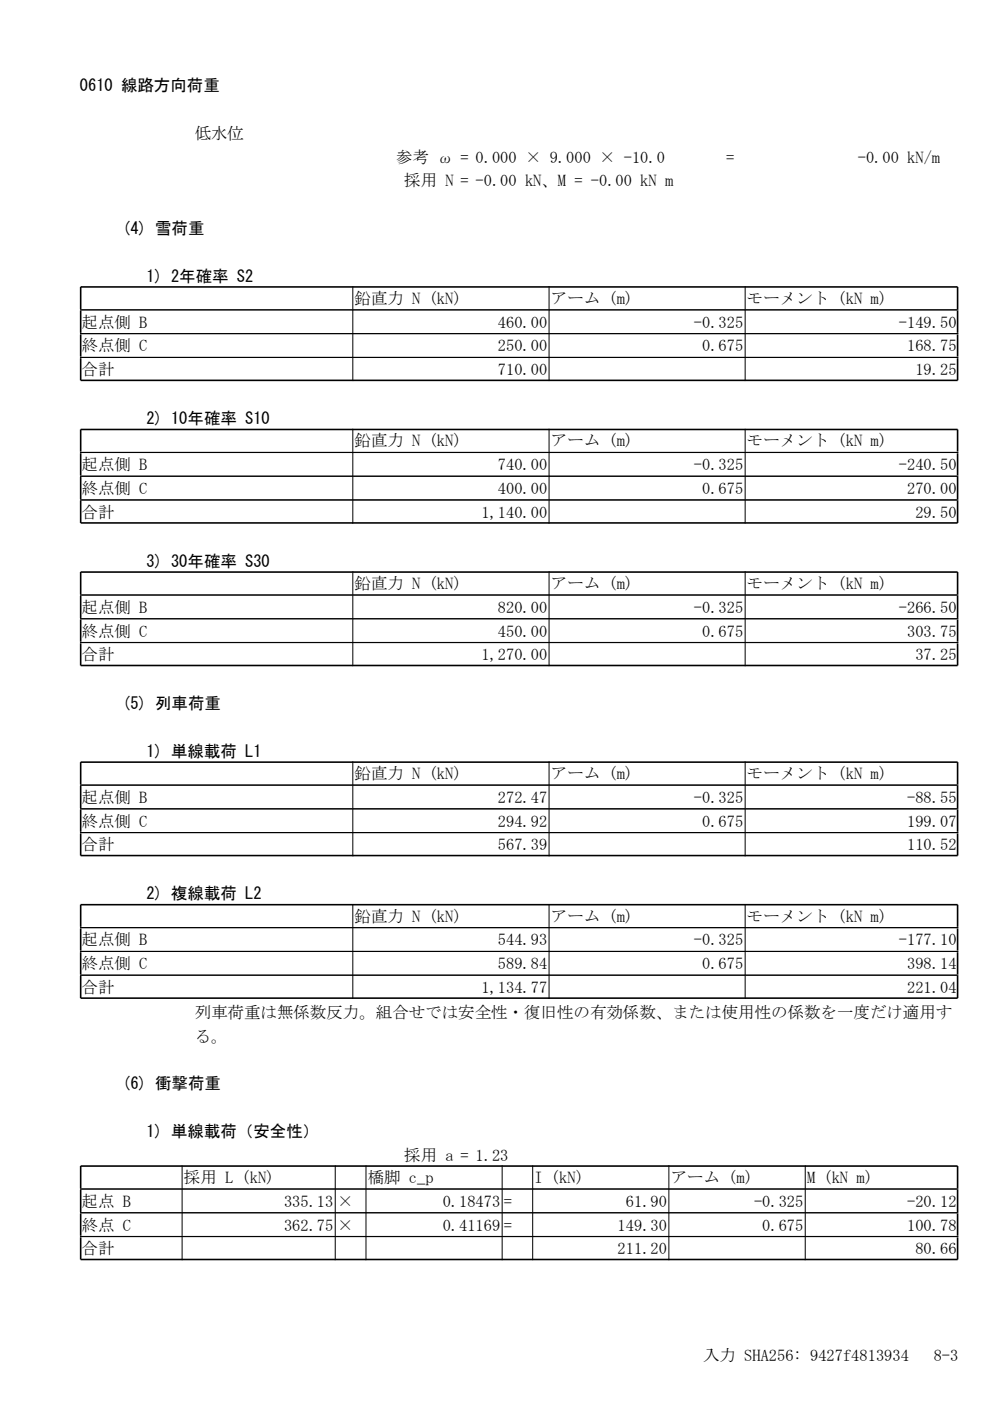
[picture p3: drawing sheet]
<svg xmlns="http://www.w3.org/2000/svg" width="210mm" height="297mm" viewBox="0 0 210 297" stroke-linecap="round" stroke-linejoin="round" font-family="sans-serif">
<defs><g id="words">
<g font-size="3.5">
<text x="16.9" y="19.4">0610 線路方向荷重</text>
<text x="41.3" y="29.5">低水位</text>
<text x="84" y="34.5">参考 ω = 0.000 × 9.000 × -10.0</text>
<text x="154" y="34.5">=</text>
<text x="181.9" y="34.5">-0.00 kN/m</text>
<text x="85.7" y="39.5">採用 N = -0.00 kN、M = -0.00 kN m</text>
<text x="25.9" y="49.6">(4) 雪荷重</text>
<text x="31" y="59.7">1) 2年確率 S2</text>
<text x="75.2" y="64.4">鉛直力 N (kN)</text>
<text x="116.8" y="64.4">アーム (m)</text>
<text x="158.4" y="64.4">モーメント (kN m)</text>
<text x="17.3" y="69.5">起点側 B</text>
<text x="105.6" y="69.5">460.00</text>
<text x="147.1" y="69.5">-0.325</text>
<text x="190.6" y="69.5">-149.50</text>
<text x="17.3" y="74.5">終点側 C</text>
<text x="105.6" y="74.5">250.00</text>
<text x="148.9" y="74.5">0.675</text>
<text x="192.3" y="74.5">168.75</text>
<text x="17.3" y="79.6">合計</text>
<text x="105.6" y="79.6">710.00</text>
<text x="194.1" y="79.6">19.25</text>
<text x="31" y="89.9">2) 10年確率 S10</text>
<text x="75.2" y="94.7">鉛直力 N (kN)</text>
<text x="116.8" y="94.7">アーム (m)</text>
<text x="158.4" y="94.7">モーメント (kN m)</text>
<text x="17.3" y="99.7">起点側 B</text>
<text x="105.6" y="99.7">740.00</text>
<text x="147.1" y="99.7">-0.325</text>
<text x="190.6" y="99.7">-240.50</text>
<text x="17.3" y="104.7">終点側 C</text>
<text x="105.6" y="104.7">400.00</text>
<text x="148.9" y="104.7">0.675</text>
<text x="192.3" y="104.7">270.00</text>
<text x="17.3" y="109.8">合計</text>
<text x="102.1" y="109.8">1,140.00</text>
<text x="194.1" y="109.8">29.50</text>
<text x="31" y="120.1">3) 30年確率 S30</text>
<text x="75.2" y="124.9">鉛直力 N (kN)</text>
<text x="116.8" y="124.9">アーム (m)</text>
<text x="158.4" y="124.9">モーメント (kN m)</text>
<text x="17.3" y="129.9">起点側 B</text>
<text x="105.6" y="129.9">820.00</text>
<text x="147.1" y="129.9">-0.325</text>
<text x="190.6" y="129.9">-266.50</text>
<text x="17.3" y="135">終点側 C</text>
<text x="105.6" y="135">450.00</text>
<text x="148.9" y="135">0.675</text>
<text x="192.3" y="135">303.75</text>
<text x="17.3" y="140">合計</text>
<text x="102.1" y="140">1,270.00</text>
<text x="194.1" y="140">37.25</text>
<text x="25.9" y="150.4">(5) 列車荷重</text>
<text x="31" y="160.4">1) 単線載荷 L1</text>
<text x="75.2" y="165.2">鉛直力 N (kN)</text>
<text x="116.8" y="165.2">アーム (m)</text>
<text x="158.4" y="165.2">モーメント (kN m)</text>
<text x="17.3" y="170.2">起点側 B</text>
<text x="105.6" y="170.2">272.47</text>
<text x="147.1" y="170.2">-0.325</text>
<text x="192.3" y="170.2">-88.55</text>
<text x="17.3" y="175.3">終点側 C</text>
<text x="105.6" y="175.3">294.92</text>
<text x="148.9" y="175.3">0.675</text>
<text x="192.3" y="175.3">199.07</text>
<text x="17.3" y="180.3">合計</text>
<text x="105.6" y="180.3">567.39</text>
<text x="192.3" y="180.3">110.52</text>
<text x="31" y="190.7">2) 複線載荷 L2</text>
<text x="75.2" y="195.4">鉛直力 N (kN)</text>
<text x="116.8" y="195.4">アーム (m)</text>
<text x="158.4" y="195.4">モーメント (kN m)</text>
<text x="17.3" y="200.5">起点側 B</text>
<text x="105.6" y="200.5">544.93</text>
<text x="147.1" y="200.5">-0.325</text>
<text x="190.6" y="200.5">-177.10</text>
<text x="17.3" y="205.5">終点側 C</text>
<text x="105.6" y="205.5">589.84</text>
<text x="148.9" y="205.5">0.675</text>
<text x="192.3" y="205.5">398.14</text>
<text x="17.3" y="210.5">合計</text>
<text x="41.3" y="215.9">列車荷重は無係数反力。組合せでは安全性・復旧性の有効係数、または使用性の係数を一度だけ適用す</text>
<text x="102.1" y="210.5">1,134.77</text>
<text x="192.3" y="210.5">221.04</text>
<text x="41.3" y="220.9">る。</text>
<text x="25.9" y="231">(6) 衝撃荷重</text>
<text x="31" y="241">1) 単線載荷（安全性）</text>
<text x="39" y="250.8">採用 L (kN)</text>
<text x="78" y="250.8">橋脚 c_p</text>
<text x="85.7" y="246.1">採用 a = 1.23</text>
<text x="113.3" y="250.8">I (kN)</text>
<text x="142.2" y="250.8">アーム (m)</text>
<text x="171.1" y="250.8">M (kN m)</text>
<text x="17.3" y="255.9">起点 B</text>
<text x="60.2" y="255.9">335.13</text>
<text x="71.5" y="255.9">×</text>
<text x="93.9" y="255.9">0.18473</text>
<text x="106.8" y="255.9">=</text>
<text x="132.7" y="255.9">61.90</text>
<text x="159.9" y="255.9">-0.325</text>
<text x="192.3" y="255.9">-20.12</text>
<text x="17.3" y="260.9">終点 C</text>
<text x="60.2" y="260.9">362.75</text>
<text x="71.5" y="260.9">×</text>
<text x="93.9" y="260.9">0.41169</text>
<text x="106.8" y="260.9">=</text>
<text x="131" y="260.9">149.30</text>
<text x="161.6" y="260.9">0.675</text>
<text x="192.3" y="260.9">100.78</text>
<text x="17.3" y="265.9">合計</text>
<text x="131" y="265.9">211.20</text>
<text x="194.1" y="265.9">80.66</text>
<text x="149.1" y="288.5">入力 SHA256: 9427f4813934</text>
<text x="198" y="288.5">8-3</text>
</g>
</g></defs>
<g fill="none" stroke="#000" stroke-width=".34">
<path d="M17.1 65.5v-4.7h185.9v4.7M17.1 65.9v4.7M17.1 70.9v4.7M17.1 75.9v4.7h185.9v-4.7M203 65.9v4.7M203 70.9v4.7M17.1 95.8v-4.7h185.9v4.7M17.1 96.1v4.7M203 96.1v4.7M17.1 101.1v4.7M17.1 106.2v4.7h185.9v-4.7M203 101.1v4.7"/>
<path d="M17.1 126v-4.7h185.9v4.7M17.1 126.3v4.7M17.1 131.4v4.7M17.1 136.4v4.7h185.9v-4.7M203 126.3v4.7M203 131.4v4.7M17.1 166.3v-4.7h185.9v4.7M17.1 166.6v4.7M17.1 171.7v4.7M17.1 176.7v4.7h185.9v-4.7M203 166.6v4.7M203 171.7v4.7"/>
<path d="M17.1 196.5v-4.7h185.9v4.7M17.1 196.8v4.7M203 196.8v4.7M17.1 201.9v4.7M17.1 206.9v4.7h185.9v-4.7M203 201.9v4.7M17.1 251.9v-4.7h185.9v4.7M17.1 252.3v4.7M17.1 257.3v4.7M203 252.3v4.7M203 257.3v4.7M17.1 262.3v4.7h185.9v-4.7"/>
</g>
<g fill="none" stroke="#000" stroke-width=".21">
<path d="M17 65.7h186.2M17 70.7h186.2M17 70.8h186.2M17 75.8h186.2M74.8 60.7v20.1M116.4 60.7v20.1M158 60.7v20.1M17 95.9h186.2M74.8 90.9v20.1M116.4 90.9v20.1M158 90.9v20.1M17 100.9h186.2"/>
<path d="M17 101h186.2M17 106h186.2M17 126.1h186.2M17 131.2h186.2M17 136.2h186.2M74.8 121.1v20.1M116.4 121.1v20.1M158 121.1v20.1M17 166.4h186.2M17 166.5h186.2M17 171.5h186.2M17 176.5h186.2"/>
<path d="M17 176.6h186.2M74.8 161.4v20.1M116.4 161.4v20.1M158 161.4v20.1M17 196.7h186.2M74.8 191.7v20.1M116.4 191.7v20.1M158 191.7v20.1M17 201.7h186.2M17 206.7h186.2M17 206.8h186.2M17 252.1h186.2"/>
<path d="M17 257.1h186.2M38.6 247.1v20.1M71.1 247.1v20.1M77.6 247.1v20.1M106.5 247.1v20.1M112.9 247.1v20.1M141.8 247.1v20.1M170.7 247.1v20.1M17 262.1h186.2"/>
</g>
<use href="#words"/>
</svg>
